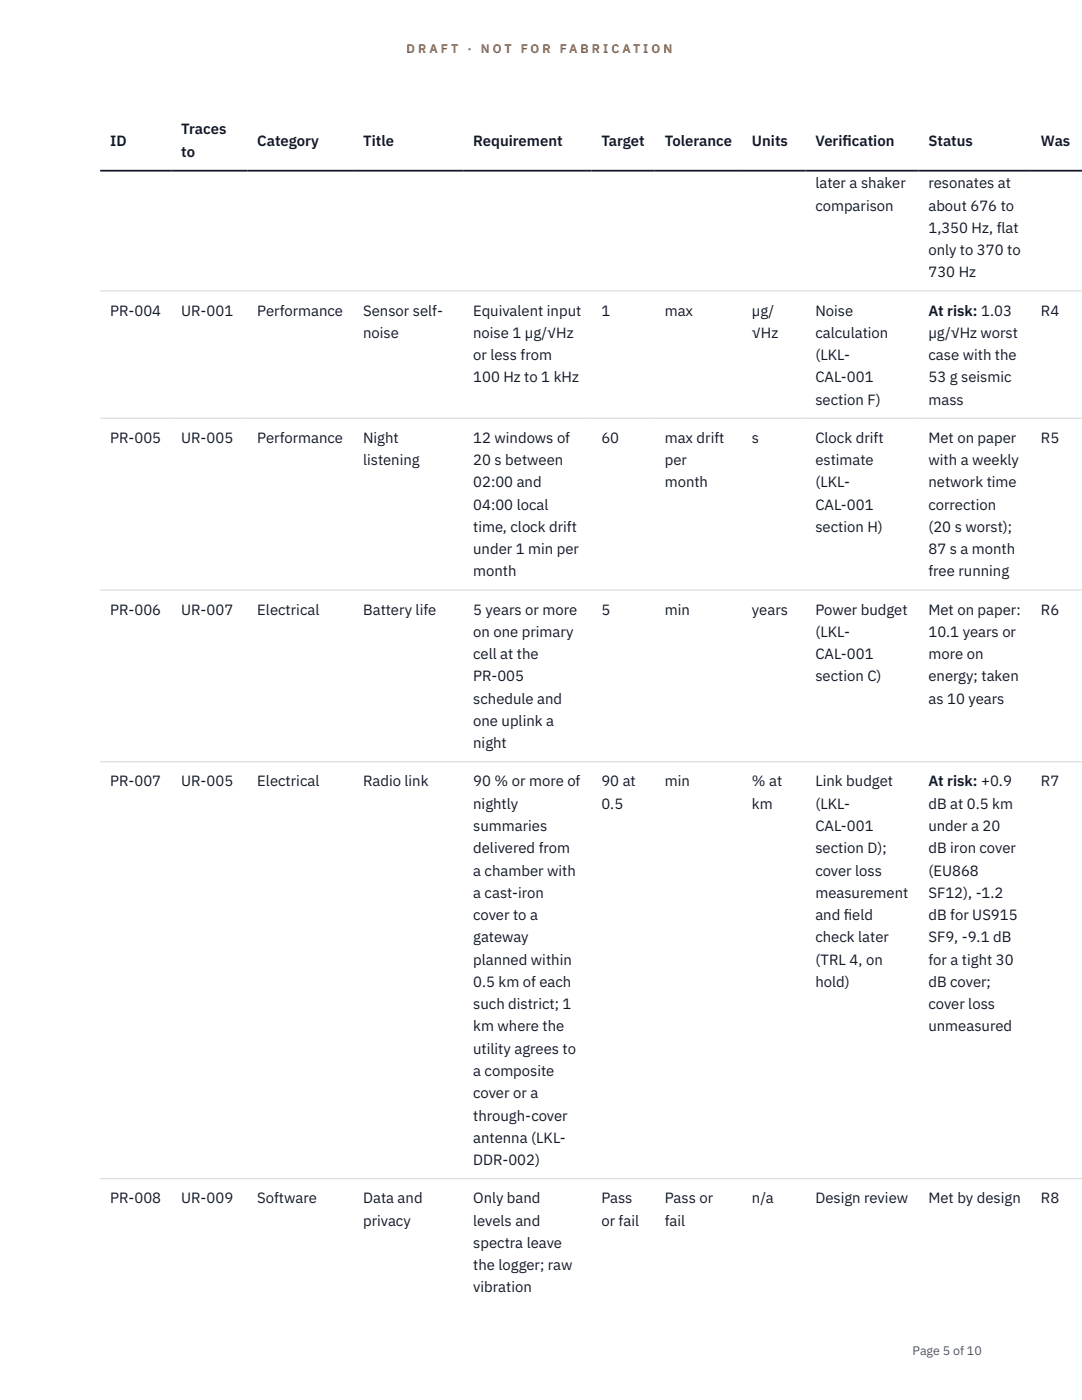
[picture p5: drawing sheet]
<svg xmlns="http://www.w3.org/2000/svg" width="216mm" height="279mm" viewBox="0 0 216 279" stroke-linecap="round" stroke-linejoin="round" font-family="sans-serif">
<defs><g id="words">
<g font-size="3" fill="#111827">
<text x="22" y="29.1">ID</text>
<text x="36.2" y="26.8">Traces</text>
<text x="51.3" y="29.1">Category</text>
<text x="72.5" y="29.1">Title</text>
<text x="94.4" y="29.1">Requirement</text>
<text x="120" y="29.1">Target</text>
<text x="132.6" y="29.1">Tolerance</text>
<text x="150" y="29.1">Units</text>
<text x="162.7" y="29.1">Verif</text>
<text x="168.1" y="29.1">ication</text>
<text x="185.3" y="29.1">Status</text>
<text x="207.7" y="29.1">Was</text>
<text x="36.2" y="31.3">to</text>
<text x="162.7" y="37.6">later a shaker</text>
<text x="185.3" y="37.6">resonates at</text>
<text x="162.7" y="42">comparison</text>
<text x="185.3" y="42">about 676 to</text>
<text x="185.3" y="46.5">1,350 Hz, flat</text>
<text x="185.3" y="50.9">only to 370 to</text>
<text x="185.3" y="55.4">730 Hz</text>
<text x="22" y="63">PR-004</text>
<text x="36.2" y="63">UR-001</text>
<text x="51.3" y="63">Performance</text>
<text x="72.5" y="63">Sensor self-</text>
<text x="94.4" y="63">Equivalent input</text>
<text x="120" y="63">1</text>
<text x="132.6" y="63">max</text>
<text x="150" y="63">µg/</text>
<text x="162.7" y="63">Noise</text>
<text x="185.3" y="63">At risk: 1.03</text>
<text x="207.7" y="63">R4</text>
<text x="72.5" y="67.4">noise</text>
<text x="94.4" y="67.4">noise 1 µg/√Hz</text>
<text x="94.4" y="71.9">or less from</text>
<text x="150" y="67.4">√Hz</text>
<text x="162.7" y="67.4">calculation</text>
<text x="162.7" y="71.9">(LKL-</text>
<text x="185.3" y="67.4">µg/√Hz worst</text>
<text x="185.3" y="71.9">case with the</text>
<text x="94.4" y="76.3">100 Hz to 1 kHz</text>
<text x="162.7" y="76.3">CAL-001</text>
<text x="185.3" y="76.3">53 g seismic</text>
<text x="162.7" y="80.8">section F)</text>
<text x="185.3" y="80.8">mass</text>
<text x="22" y="88.4">PR-005</text>
<text x="36.2" y="88.4">UR-005</text>
<text x="51.3" y="88.4">Performance</text>
<text x="72.5" y="88.4">Night</text>
<text x="94.4" y="88.4">12 windows of</text>
<text x="120" y="88.4">60</text>
<text x="132.6" y="88.4">max drift</text>
<text x="150" y="88.4">s</text>
<text x="162.7" y="88.4">Clock drift</text>
<text x="185.3" y="88.4">Met on paper</text>
<text x="207.7" y="88.4">R5</text>
<text x="72.5" y="92.8">listening</text>
<text x="94.4" y="92.8">20 s between</text>
<text x="132.6" y="92.8">per</text>
<text x="162.7" y="92.8">estimate</text>
<text x="185.3" y="92.8">with a weekly</text>
<text x="94.4" y="97.3">02:00 and</text>
<text x="94.4" y="101.7">04:00 local</text>
<text x="132.6" y="97.3">month</text>
<text x="162.7" y="97.3">(LKL-</text>
<text x="162.7" y="101.7">CAL-001</text>
<text x="185.3" y="97.3">network time</text>
<text x="185.3" y="101.7">correction</text>
<text x="94.4" y="106.2">time, clock drift</text>
<text x="162.7" y="106.2">section H)</text>
<text x="185.3" y="106.2">(20 s worst);</text>
<text x="94.4" y="110.6">under 1 min per</text>
<text x="185.3" y="110.6">87 s a month</text>
<text x="94.4" y="115">month</text>
<text x="185.3" y="115">free running</text>
<text x="22" y="122.7">PR-006</text>
<text x="36.2" y="122.7">UR-007</text>
<text x="51.3" y="122.7">Electrical</text>
<text x="72.5" y="122.7">Battery life</text>
<text x="94.4" y="122.7">5 years or more</text>
<text x="120" y="122.7">5</text>
<text x="132.6" y="122.7">min</text>
<text x="150" y="122.7">years</text>
<text x="162.7" y="122.7">Power budget</text>
<text x="185.3" y="122.7">Met on paper:</text>
<text x="207.7" y="122.7">R6</text>
<text x="94.4" y="127.1">on one primary</text>
<text x="94.4" y="131.6">cell at the</text>
<text x="162.7" y="127.1">(LKL-</text>
<text x="162.7" y="131.6">CAL-001</text>
<text x="185.3" y="127.1">10.1 years or</text>
<text x="185.3" y="131.6">more on</text>
<text x="94.4" y="136">PR-005</text>
<text x="162.7" y="136">section C)</text>
<text x="185.3" y="136">energy; taken</text>
<text x="94.4" y="140.5">schedule and</text>
<text x="185.3" y="140.5">as 10 years</text>
<text x="94.4" y="144.9">one uplink a</text>
<text x="94.4" y="149.3">night</text>
<text x="22" y="157">PR-007</text>
<text x="36.2" y="157">UR-005</text>
<text x="51.3" y="157">Electrical</text>
<text x="72.5" y="157">Radio link</text>
<text x="94.4" y="157">90 % or more of</text>
<text x="94.4" y="161.4">nightly</text>
<text x="120" y="157">90 at</text>
<text x="120" y="161.4">0.5</text>
<text x="132.6" y="157">min</text>
<text x="150" y="157">% at</text>
<text x="150" y="161.4">km</text>
<text x="162.7" y="157">Link budget</text>
<text x="162.7" y="161.4">(LKL-</text>
<text x="185.3" y="157">At risk: +0.9</text>
<text x="185.3" y="161.4">dB at 0.5 km</text>
<text x="207.7" y="157">R7</text>
<text x="94.4" y="165.9">summaries</text>
<text x="162.7" y="165.9">CAL-001</text>
<text x="185.3" y="165.9">under a 20</text>
<text x="94.4" y="170.3">delivered from</text>
<text x="162.7" y="170.3">section D);</text>
<text x="185.3" y="170.3">dB iron cover</text>
<text x="94.4" y="174.7">a chamber with</text>
<text x="94.4" y="179.2">a cast-iron</text>
<text x="162.7" y="174.7">cover loss</text>
<text x="162.7" y="179.2">measurement</text>
<text x="185.3" y="174.7">(EU868</text>
<text x="185.3" y="179.2">SF12), -1.2</text>
<text x="94.4" y="183.6">cover to a</text>
<text x="162.7" y="183.6">and f</text>
<text x="168.4" y="183.6">ield</text>
<text x="185.3" y="183.6">dB for US915</text>
<text x="94.4" y="188.1">gateway</text>
<text x="162.7" y="188.1">check later</text>
<text x="185.3" y="188.1">SF9, -9.1 dB</text>
<text x="94.4" y="192.5">planned within</text>
<text x="94.4" y="197">0.5 km of each</text>
<text x="162.7" y="192.5">(TRL 4, on</text>
<text x="162.7" y="197">hold)</text>
<text x="185.3" y="192.5">for a tight 30</text>
<text x="185.3" y="197">dB cover;</text>
<text x="94.4" y="201.4">such district; 1</text>
<text x="185.3" y="201.4">cover loss</text>
<text x="94.4" y="205.9">km where the</text>
<text x="185.3" y="205.9">unmeasured</text>
<text x="94.4" y="210.3">utility agrees to</text>
<text x="94.4" y="214.7">a composite</text>
<text x="94.4" y="219.2">cover or a</text>
<text x="94.4" y="223.6">through-cover</text>
<text x="94.4" y="228.1">antenna (LKL-</text>
<text x="94.4" y="232.5">DDR-002)</text>
<text x="22" y="240.1">PR-008</text>
<text x="36.2" y="240.1">UR-009</text>
<text x="51.3" y="240.1">Software</text>
<text x="72.5" y="240.1">Data and</text>
<text x="72.5" y="244.6">privacy</text>
<text x="94.4" y="240.1">Only band</text>
<text x="94.4" y="244.6">levels and</text>
<text x="120" y="240.1">Pass</text>
<text x="120" y="244.6">or fail</text>
<text x="132.6" y="240.1">Pass or</text>
<text x="132.6" y="244.6">fail</text>
<text x="150" y="240.1">n/a</text>
<text x="162.7" y="240.1">Design review</text>
<text x="185.3" y="240.1">Met by design</text>
<text x="207.7" y="240.1">R8</text>
<text x="94.4" y="249">spectra leave</text>
<text x="94.4" y="253.5">the logger; raw</text>
<text x="94.4" y="257.9">vibration</text>
</g>
<g font-size="2.5" fill="#b45309">
<text x="81.1" y="10.5">D R A F T</text>
<text x="93.3" y="10.5">·</text>
<text x="95.9" y="10.5">N O T</text>
<text x="103.9" y="10.5">F O R</text>
<text x="111.7" y="10.5">F A B R I C A T I O N</text>
</g>
<text font-size="2.5" fill="#4b5563" x="182.1" y="270.3">Page 5 of 10</text>
</g></defs>
<path d="M20 58.1h195.9M20 83.5h195.9M20 117.7h195.9M20 152h195.9M20 235.2h195.9" fill="none" stroke="#d1d5db" stroke-width=".2"/>
<path d="M20 34.1h195.9" fill="none" stroke="#111827" stroke-width=".35"/>
<use href="#words"/>
</svg>
